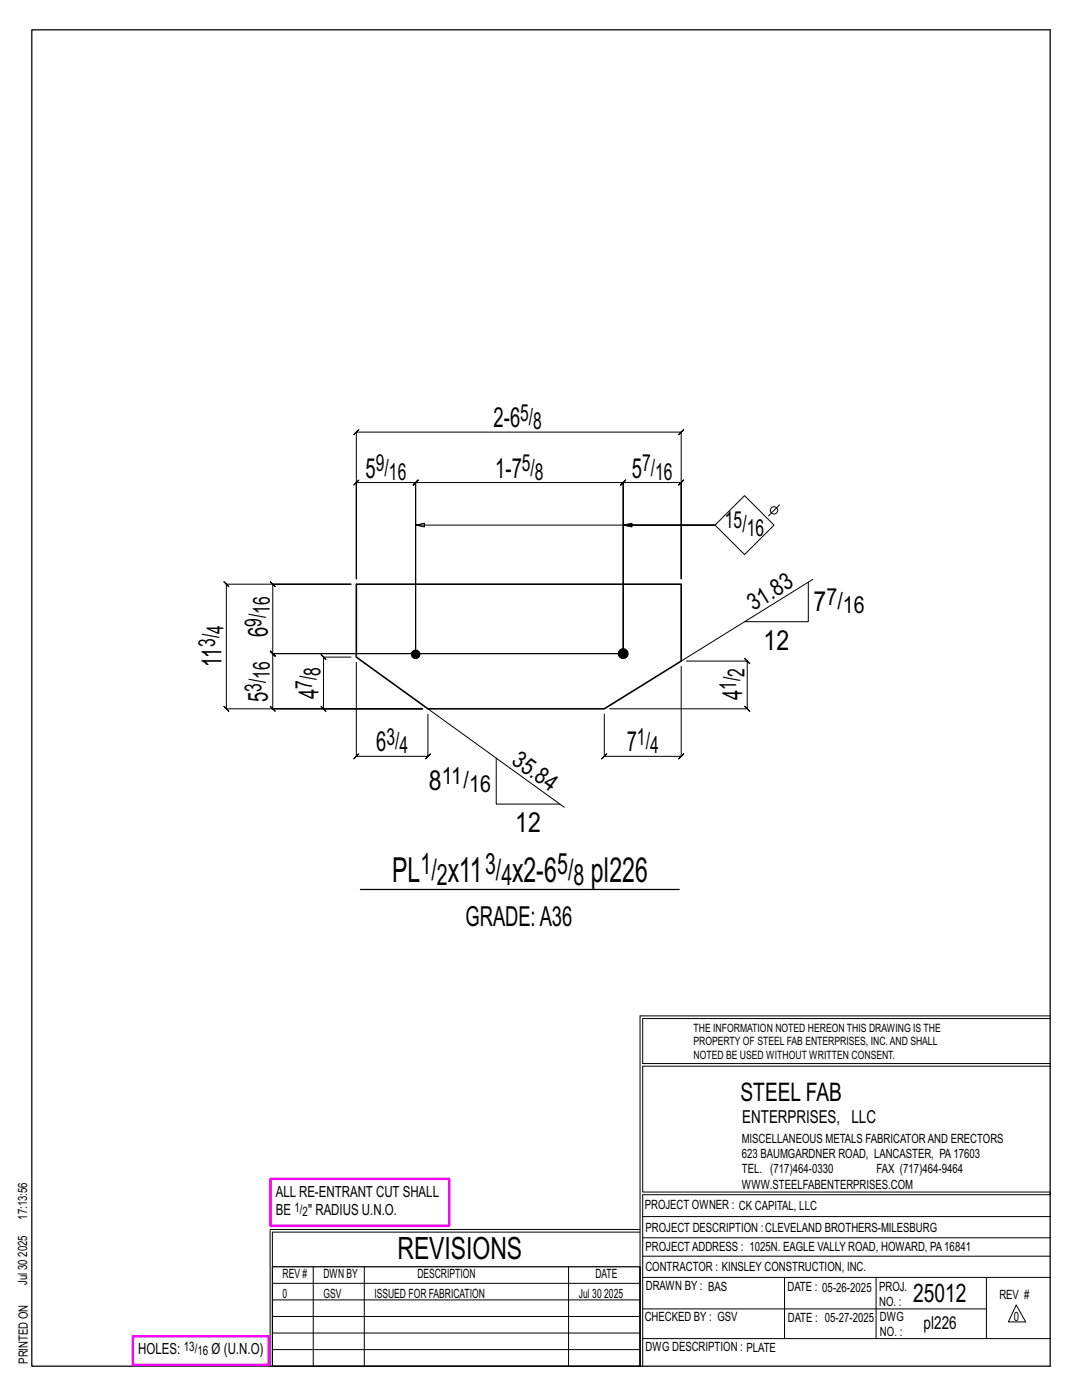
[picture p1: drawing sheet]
<svg xmlns="http://www.w3.org/2000/svg" width="216mm" height="279mm" viewBox="0 0 216 279" stroke-linecap="round" stroke-linejoin="round" font-family="sans-serif">
<defs><g id="words">
<g font-size="6.9">
<text x="78.3" y="176.1">PL</text>
<text x="89.3" y="176.1">x11</text>
<text x="102.2" y="176.1">x2-6</text>
<text x="117.9" y="176.1">pl226</text>
</g>
<text font-size="6.1" x="79.3" y="251.3">REVISIONS</text>
<g font-size="5.9">
<text x="83.9" y="174.5">1/</text>
<text x="87.2" y="176.6">2</text>
<text x="96.8" y="174.5">3/</text>
<text x="100" y="176.6">4</text>
<text x="111.2" y="174.5">5/</text>
<text x="114.5" y="176.6">8</text>
</g>
<g font-size="5.5">
<text x="98.5" y="85.2">2-6</text>
<text x="72.9" y="95.3">5</text>
<text x="98.8" y="95.3">1-7</text>
<text x="126.1" y="95.3">5</text>
<text x="162.3" y="121.9">7</text>
<text x="53.4" y="127.2" transform="rotate(-90 53.4 127.2)">6</text>
<text x="152.4" y="129.7">12</text>
<text x="44.2" y="133.2" transform="rotate(-90 44.2 133.2)">11</text>
<text x="53.4" y="140.1" transform="rotate(-90 53.4 140.1)">5</text>
<text x="63.6" y="139.5" transform="rotate(-90 63.6 139.5)">4</text>
<text x="148.1" y="139.7" transform="rotate(-90 148.1 139.7)">4</text>
<text x="75" y="150">6</text>
<text x="125" y="150">7</text>
<text x="85.6" y="157.7">8</text>
<text x="102.8" y="166.1">12</text>
<text x="92.9" y="184.8">GRADE:A36</text>
</g>
<g font-size="5.1">
<text x="147.8" y="219.8">STEEL FAB</text>
<text x="182.2" y="259.9">25012</text>
</g>
<g font-size="4.7">
<text x="103.8" y="84">5/</text>
<text x="106.4" y="85.7">8</text>
<text x="75" y="94.1">9/</text>
<text x="77.6" y="95.7">16</text>
<text x="104.1" y="94.1">5/</text>
<text x="106.7" y="95.7">8</text>
<text x="128.1" y="94.1">7/</text>
<text x="130.7" y="95.7">16</text>
<text x="144.6" y="105.3">15/</text>
<text x="149" y="107">16</text>
<text x="52.2" y="125.1" transform="rotate(-90 52.2 125.1)">9/</text>
<text x="53.8" y="122.5" transform="rotate(-90 53.8 122.5)">16</text>
<text x="150.3" y="122" transform="rotate(-32 150.3 122)">31.83</text>
<text x="164.9" y="120.7">7/</text>
<text x="168.2" y="122.3">16</text>
<text x="42.9" y="129" transform="rotate(-90 42.9 129)">3/</text>
<text x="44.6" y="126.4" transform="rotate(-90 44.6 126.4)">4</text>
<text x="53.8" y="135.4" transform="rotate(-90 53.8 135.4)">16</text>
<text x="62.3" y="137.5" transform="rotate(-90 62.3 137.5)">7/</text>
<text x="64" y="134.8" transform="rotate(-90 64 134.8)">8</text>
<text x="146.9" y="137.6" transform="rotate(-90 146.9 137.6)">1/</text>
<text x="148.5" y="135" transform="rotate(-90 148.5 135)">2</text>
<text x="52.2" y="138.1" transform="rotate(-90 52.2 138.1)">3/</text>
<text x="77.1" y="148.7">3/</text>
<text x="127.1" y="148.7">1/</text>
<text x="79.7" y="150.4">4</text>
<text x="101.9" y="152.3" transform="rotate(36 101.9 152.3)">35.84</text>
<text x="129.7" y="150.4">4</text>
<text x="88.2" y="156.4">11/</text>
<text x="93.6" y="158.1">16</text>
</g>
<g font-size="3.6">
<text x="148.1" y="224.1">ENTERPRISES, LLC</text>
<text x="184.3" y="265.2">pl226</text>
</g>
<g font-size="3.1">
<text x="55" y="238.9">ALL RE-ENTRANT CUT SHALL</text>
<text x="55" y="242.5">BE</text>
<text x="61.5" y="242.5">&quot; RADIUS U.N.O.</text>
<text x="27.6" y="270.2">HOLES:</text>
<text x="42.2" y="270.2">Ø (U.N.O)</text>
</g>
<g font-size="2.6">
<text x="58.8" y="241.8">1/</text>
<text x="60.4" y="242.7">2</text>
<text x="36.7" y="269.6">13/</text>
<text x="39.4" y="270.5">16</text>
</g>
<g font-size="2.5">
<text x="148" y="231.2">623 BAUMGARDNER ROAD, LANCASTER, PA17603</text>
<text x="148" y="228.1">MISCELLANEOUS METALS FABRICATORAND ERECTORS</text>
<text x="148" y="237.2">WWW.STEELFABENTERPRISES.COM</text>
<text x="148" y="234.2">TEL. (717)464-0330</text>
<text x="174.9" y="234.2">FAX (717)464-9464</text>
<text x="5.4" y="243.4" transform="rotate(-90 5.4 243.4)">17:13:56</text>
<text x="128.7" y="241.3">PROJECT OWNER : CK CAPITAL, LLC</text>
<text x="128.8" y="246">PROJECT DESCRIPTION :CLEVELAND BROTHERS-MILESBURG</text>
<text x="5.4" y="250.8" transform="rotate(-90 5.4 250.8)">2025</text>
<text x="128.8" y="249.7">PROJECTADDRESS : 1025N. EAGLE VALLY ROAD, HOWARD, PA16841</text>
<text x="5.4" y="256.5" transform="rotate(-90 5.4 256.5)">Jul 30</text>
<text x="56.4" y="255">REV #</text>
<text x="64.5" y="255">DWN BY</text>
<text x="83.3" y="255">DESCRIPTION</text>
<text x="118.8" y="255">DATE</text>
<text x="128.8" y="253.7">CONTRACTOR : KINSLEY CONSTRUCTION, INC.</text>
<text x="128.9" y="257.5">DRAWN BY : BAS</text>
<text x="157.1" y="257.6">DATE : 05-26-2025</text>
<text x="175.4" y="257.7">PROJ.</text>
<text x="56.4" y="259">0</text>
<text x="64.5" y="259">GSV</text>
<text x="74.7" y="259">ISSUED FOR FABRICATION</text>
<text x="115.5" y="259">Jul 30</text>
<text x="120.6" y="259">2025</text>
<text x="128.6" y="263.7">CHECKED BY : GSV</text>
<text x="157.2" y="263.7">DATE : 05-27-2025</text>
<text x="175.4" y="260.7">NO. :</text>
<text x="175.6" y="263.7">DWG</text>
<text x="199.4" y="259.2">REV #</text>
<text x="202.3" y="263.7">0</text>
<text x="128.8" y="269.7">DWG DESCRIPTION : PLATE</text>
<text x="175.6" y="266.7">NO. :</text>
<text x="5.5" y="272.2" transform="rotate(-90 5.5 272.2)">PRINTED ON</text>
</g>
<g font-size="2.3">
<text x="138.4" y="208.6">PROPERTY OF STEEL FAB ENTERPRISES, INC.AND SHALL</text>
<text x="138.4" y="205.9">THE INFORMATION NOTED HEREON THIS DRAWING IS THE</text>
<text x="138.4" y="211.3">NOTED BE USED WITHOUT WRITTEN CONSENT.</text>
</g>
</g></defs>
<g fill="none" stroke="#000" stroke-width=".2">
<path d="M71.1 86.2l-.5 .5 1-1-.5 .5h64.8l-.5 .5 1-1-.5 .5v29.3v-19.2l.5-.5-1 1 .5-.5h-11.5l.5-.5-1 1 .5-.5v34.1v-34.1l.5-.5-1 1 .5-.5h-41.5l.5-.5-1 1 .5-.5v34.3v-34.3l.5-.5-1 1 .5-.5h-11.8l.5-.5-1 1 .5-.5v19.2zM148.6 98.9l5.8 5.9-5.8 5.9-5.9-5.9zM44.7 116.1l.5 .5h24.8h-15.6l-.5-.5 1 1-.5-.5v13.8l-.5-.5 1 1-.5-.5h70h-70l-.5-.5 1 1-.5-.5v11.1l-.5-.5 1 1-.5-.5h29.9h-39.1l.5 .5-1-1 .5 .5v-24.9l.5 .5zM82.9 104.8l1.8 .4v-.8l-1.8 .4h59.8h-18.3l1.7-.4v.8l-1.7-.4M155.5 100.8l-2.2 2.2M161.3 116.2v7.9h-12.7M162.2 115.6l-26.3 16.3M70 131.1h-5.4l-.5-.5 1 1-.5-.5v10.4l-.5-.5 1 1-.5-.5h19.7M71.1 132.2v18.7l-.5 .5 1-1-.5 .5h14.3l-.5 .5 1-1-.5 .5v-8.4M135.9 133v17.9l.5-.5-1 1 .5-.5h-15.3l.5-.5-1 1 .5-.5v-8.4M137 131.9h12.1l-.5-.5 1 1-.5-.5v9.6l-.5-.5 1 1-.5-.5h-27.5M85.4 141.5l27.2 19.6"/>
<path d="M99 151.3v9.2h12.7M127.7 202.7v70M127.7 202.7h81.8M209.5 203.3h-81.3v9h81.3M209.5 212.8h-81.3v25.1h81.3v.5h-81.3v34.3M54.4 259.4h73.3M54.4 256.1h73.3M62.5 252.8v19.9M72.7 252.8v19.9M113.4 252.8v19.9M127.7 245.4h-73.8v27.3M127.7 245.9h-73.3v6.9"/>
<path d="M128.2 242.8h81.3M128.2 254.9h81.3M128.2 250.7h81.3M128.2 247h81.3M156.5 254.9v12.2M174.8 254.9v12.2M196.8 254.9v12.2M54.4 269.3h73.3M54.4 266h73.3M54.4 262.7h73.3M128.2 261.2h68.6M128.2 267.1h81.3"/>
<path d="M202.8 260.4l1.9 3.4h-3.5z"/>
<circle cx="154.4" cy="101.9" r=".74"/>
</g>
<path d="M6.3 6h203.2v266.7h-203.2zM71.9 177.5h63.6M54.4 252.8h73.3v19.9h-73.3z" fill="none" stroke="#000" stroke-width=".25"/>
<path d="M54 235.3h35.6v9.3h-35.6zM26.5 266.7h27.1v5.7h-27.1z" fill="none" stroke="#f0f" stroke-width=".5"/>
<g fill="#000" stroke="#000" stroke-width=".2">
<circle cx="82.9" cy="130.6" r=".86"/>
<circle cx="124.4" cy="130.4" r=".99"/>
</g>
<path d="M71.1 116.6h64.8v15.3l-15.3 9.6h-35.2l-14.3-10.4z" fill="none" stroke="#000" stroke-width=".32"/>
<use href="#words"/>
</svg>
